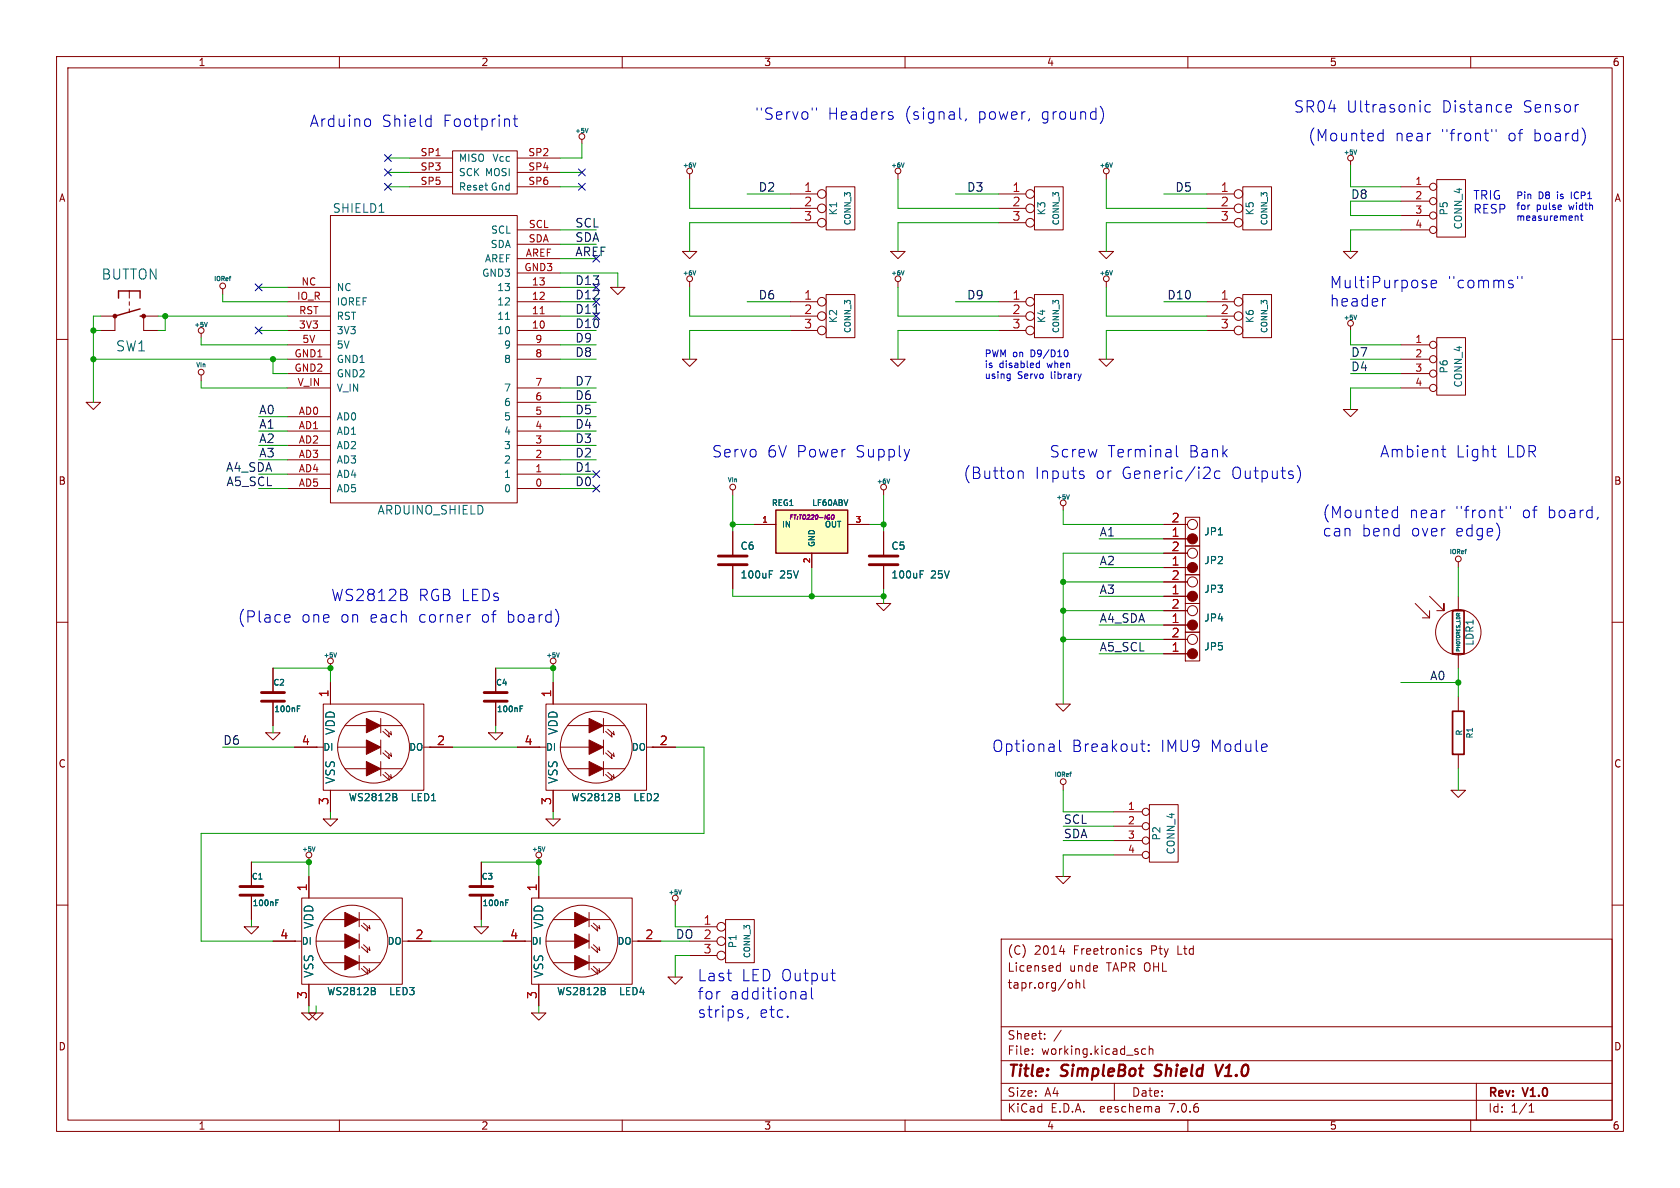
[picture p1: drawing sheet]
<svg xmlns="http://www.w3.org/2000/svg" width="297mm" height="210mm" viewBox="0 0 297 210" stroke-linecap="round" stroke-linejoin="round" font-family="sans-serif">
<defs><g id="words">
<g font-size="2.8" fill="#0000c2">
<text x="54.6" y="22.6">Arduino</text>
<text x="67.4" y="22.6">Shield</text>
<text x="78.2" y="22.6">Footprint</text>
<text x="133.3" y="21.3">&quot;Servo&quot;</text>
<text x="146.2" y="21.3">Headers</text>
<text x="159.8" y="21.3">(signal,</text>
<text x="172.8" y="21.3">power,</text>
<text x="184" y="21.3">ground)</text>
<text x="228.6" y="20.1">SR04</text>
<text x="237.9" y="20.1">Ultrasonic</text>
<text x="254.8" y="20.1">Distance</text>
<text x="269.2" y="20.1">Sensor</text>
<text x="231.1" y="25.2">(Mounted</text>
<text x="246.5" y="25.2">near</text>
<text x="254.7" y="25.2">&quot;front&quot;</text>
<text x="266.5" y="25.2">of</text>
<text x="271" y="25.2">board)</text>
<text x="234.9" y="51.1">MultiPurpose</text>
<text x="255.8" y="51.1">&quot;comms&quot;</text>
<text x="234.9" y="54.4">header</text>
<text x="125.7" y="81">Servo</text>
<text x="135.5" y="81">6V Power</text>
<text x="151.2" y="81">Supply</text>
<text x="185.4" y="81">Screw</text>
<text x="195.7" y="81">Terminal</text>
<text x="210.1" y="81">Bank</text>
<text x="243.8" y="81">Ambient</text>
<text x="257.3" y="81">Light</text>
<text x="266.2" y="81">LDR</text>
<text x="170.2" y="84.8">(Button</text>
<text x="182.8" y="84.8">Inputs</text>
<text x="193.6" y="84.8">or</text>
<text x="198.2" y="84.8">Generic/i2c</text>
<text x="217.7" y="84.8">Outputs)</text>
<text x="233.7" y="91.8">(Mounted</text>
<text x="233.7" y="95">can</text>
<text x="240.6" y="95">bend</text>
<text x="249" y="91.8">near</text>
<text x="249.4" y="95">over</text>
<text x="257.2" y="91.8">&quot;front&quot;</text>
<text x="257.3" y="95">edge)</text>
<text x="269" y="91.8">of</text>
<text x="273.6" y="91.8">board,</text>
<text x="58.4" y="106.4">WS2812B</text>
<text x="73.9" y="106.4">RGB LEDs</text>
<text x="41.9" y="110.2">(Place</text>
<text x="53.1" y="110.2">one</text>
<text x="60.1" y="110.2">on</text>
<text x="65.3" y="110.2">each</text>
<text x="74" y="110.2">corner</text>
<text x="85.1" y="110.2">of</text>
<text x="89.6" y="110.2">board)</text>
<text x="175.3" y="133.1">Optional</text>
<text x="189.4" y="133.1">Breakout:</text>
<text x="205.1" y="133.1">IMU9</text>
<text x="213.9" y="133.1">Module</text>
<text x="123.2" y="173.6">Last</text>
<text x="131" y="173.6">LED Output</text>
<text x="123.2" y="176.9">for</text>
<text x="129" y="176.9">additional</text>
<text x="123.2" y="180.1">strips,</text>
<text x="134.1" y="180.1">etc.</text>
</g>
<g font-size="2.8" fill="#840000">
<text x="178" y="190.9">Title:</text>
<text x="187.7" y="190.9">SimpleBot</text>
<text x="205" y="190.9">Shield</text>
<text x="216.6" y="190.9">V1.0</text>
</g>
<g font-size="2.5" fill="#006464">
<text x="17.9" y="49.6">BUTTON</text>
<text x="20.4" y="62.3">SW1</text>
</g>
<g font-size="2.1" fill="#0f0f0f">
<text x="134.1" y="34">D2</text>
<text x="170.9" y="34">D3</text>
<text x="207.7" y="34">D5</text>
<text x="238.8" y="35.3">D8</text>
<text x="101.6" y="40.3">SCL</text>
<text x="101.6" y="45.4">AREF</text>
<text x="101.6" y="42.9">SDA</text>
<text x="101.6" y="53">D12</text>
<text x="101.6" y="50.5">D13</text>
<text x="134.1" y="53">D6</text>
<text x="170.9" y="53">D9</text>
<text x="206.3" y="53">D10</text>
<text x="101.6" y="58.1">D10</text>
<text x="101.6" y="55.6">D11</text>
<text x="101.6" y="60.6">D9</text>
<text x="101.6" y="63.2">D8</text>
<text x="238.8" y="63.2">D7</text>
<text x="238.8" y="65.7">D4</text>
<text x="101.6" y="70.8">D6</text>
<text x="101.6" y="68.3">D7</text>
<text x="45.7" y="73.3">A0</text>
<text x="45.7" y="75.9">A1</text>
<text x="101.6" y="73.3">D5</text>
<text x="101.6" y="75.9">D4</text>
<text x="39.9" y="83.5">A4_SDA</text>
<text x="45.7" y="78.4">A2</text>
<text x="45.7" y="81">A3</text>
<text x="101.6" y="83.5">D1</text>
<text x="101.6" y="81">D2</text>
<text x="101.6" y="78.4">D3</text>
<text x="40" y="86">A5_SCL</text>
<text x="101.6" y="86">D0</text>
<text x="194.3" y="94.9">A1</text>
<text x="194.3" y="100">A2</text>
<text x="194.3" y="105.1">A3</text>
<text x="194.3" y="110.2">A4_SDA</text>
<text x="194.3" y="115.3">A5_SCL</text>
<text x="252.7" y="120.3">A0</text>
<text x="39.4" y="131.8">D6</text>
<text x="188" y="148.3">SDA</text>
<text x="188" y="145.7">SCL</text>
</g>
<g font-size="2.1" fill="#a90000">
<text x="142.1" y="34">1</text>
<text x="178.9" y="34">1</text>
<text x="215.7" y="34">1</text>
<text x="142.1" y="36.6">2</text>
<text x="142.1" y="39.1">3</text>
<text x="178.9" y="36.6">2</text>
<text x="178.9" y="39.1">3</text>
<text x="215.7" y="36.6">2</text>
<text x="215.7" y="39.1">3</text>
<text x="142.1" y="53.1">1</text>
<text x="178.9" y="53.1">1</text>
<text x="215.7" y="53.1">1</text>
<text x="142.1" y="55.6">2</text>
<text x="142.1" y="58.2">3</text>
<text x="178.9" y="55.6">2</text>
<text x="178.9" y="58.2">3</text>
<text x="215.7" y="55.6">2</text>
<text x="215.7" y="58.2">3</text>
<text x="207" y="95">1</text>
<text x="207" y="92.5">2</text>
<text x="207" y="100.1">1</text>
<text x="207" y="97.5">2</text>
<text x="207" y="107.7">2</text>
<text x="207" y="105.2">1</text>
<text x="207" y="102.6">2</text>
<text x="207" y="112.8">2</text>
<text x="207" y="110.2">1</text>
<text x="207" y="115.3">1</text>
<text x="58.2" y="123.4" transform="rotate(-90 58.2 123.4)">1</text>
<text x="97.5" y="123.4" transform="rotate(-90 97.5 123.4)">1</text>
<text x="53.3" y="131.8">4</text>
<text x="77.2" y="131.8">2</text>
<text x="92.6" y="131.8">4</text>
<text x="116.5" y="131.8">2</text>
<text x="58.2" y="142.4" transform="rotate(-90 58.2 142.4)">3</text>
<text x="97.5" y="142.4" transform="rotate(-90 97.5 142.4)">3</text>
<text x="54.4" y="157.6" transform="rotate(-90 54.4 157.6)">1</text>
<text x="95" y="157.6" transform="rotate(-90 95 157.6)">1</text>
<text x="49.5" y="166.1">4</text>
<text x="73.4" y="166.1">2</text>
<text x="90.1" y="166.1">4</text>
<text x="114" y="166.1">2</text>
<text x="124.3" y="163.6">1</text>
<text x="124.3" y="166.1">2</text>
<text x="124.3" y="168.7">3</text>
<text x="54.4" y="176.7" transform="rotate(-90 54.4 176.7)">3</text>
<text x="95" y="176.7" transform="rotate(-90 95 176.7)">3</text>
</g>
<g font-size="2.1" fill="#0000c2">
<text x="260.3" y="35.4">TRIG</text>
<text x="260.3" y="37.9">RESP</text>
</g>
<g font-size="2.1" fill="#006464">
<text x="58.7" y="37.8">SHIELD1</text>
<text x="66.7" y="91.2">ARDUINO_SHIELD</text>
<text x="59.4" y="130" transform="rotate(-90 59.4 130)">VDD</text>
<text x="98.8" y="130" transform="rotate(-90 98.8 130)">VDD</text>
<text x="59.4" y="138.7" transform="rotate(-90 59.4 138.7)">VSS</text>
<text x="98.8" y="138.7" transform="rotate(-90 98.8 138.7)">VSS</text>
<text x="55.6" y="164.3" transform="rotate(-90 55.6 164.3)">VDD</text>
<text x="96.2" y="164.3" transform="rotate(-90 96.2 164.3)">VDD</text>
<text x="55.6" y="173" transform="rotate(-90 55.6 173)">VSS</text>
<text x="96.2" y="173" transform="rotate(-90 96.2 173)">VSS</text>
</g>
<text font-size="2.1" fill="#009600" x="119.4" y="166.1">DO</text>
<g font-size="2.1" fill="#840000">
<text x="178" y="172">Licensed</text>
<text x="178" y="169">(C)</text>
<text x="182.8" y="169">2014</text>
<text x="189" y="172">unde</text>
<text x="189.8" y="169">Freetronics</text>
<text x="195.7" y="172">TAPR OHL</text>
<text x="203.6" y="169">Pty</text>
<text x="208.4" y="169">Ltd</text>
<text x="178" y="175">tapr.org/ohl</text>
<text x="178" y="184">Sheet:</text>
<text x="178" y="186.7">File:</text>
<text x="184.1" y="186.7">working.kicad_sch</text>
<text x="178" y="196.9">KiCad</text>
<text x="178" y="194.1">Size:</text>
<text x="184.7" y="194.1">A4</text>
<text x="185.7" y="196.9">E.D.A.</text>
<text x="194.6" y="196.9">eeschema</text>
<text x="200" y="194.1">Date:</text>
<text x="207" y="196.9">7.0.6</text>
<text x="263" y="194.3">Rev:</text>
<text x="263" y="196.9">Id:</text>
<text x="267.1" y="196.9">1/1</text>
<text x="269.4" y="194.3">V1.0</text>
</g>
<g font-size="1.8" fill="#840000">
<text x="35" y="11.9">1</text>
<text x="85" y="11.9">2</text>
<text x="135" y="11.9">3</text>
<text x="185" y="11.9">4</text>
<text x="235" y="11.9">5</text>
<text x="285" y="11.9">6</text>
<text x="10.3" y="35.9">A</text>
<text x="285.3" y="35.9">A</text>
<text x="10.3" y="85.9">B</text>
<text x="285.3" y="85.9">B</text>
<text x="10.3" y="135.9">C</text>
<text x="285.3" y="135.9">C</text>
<text x="10.3" y="185.9">D</text>
<text x="285.3" y="185.9">D</text>
<text x="35" y="199.9">1</text>
<text x="85" y="199.9">2</text>
<text x="135" y="199.9">3</text>
<text x="185" y="199.9">4</text>
<text x="235" y="199.9">5</text>
<text x="285" y="199.9">6</text>
</g>
<g font-size="1.8" fill="#a90000">
<text x="74.3" y="27.7">SP1</text>
<text x="93.3" y="27.7">SP2</text>
<text x="74.3" y="30.2">SP3</text>
<text x="74.3" y="32.8">SP5</text>
<text x="93.3" y="30.2">SP4</text>
<text x="93.3" y="32.8">SP6</text>
<text x="250.1" y="32.8">1</text>
<text x="250.1" y="35.3">2</text>
<text x="93.4" y="40.4">SCL</text>
<text x="250.1" y="37.8">3</text>
<text x="250.1" y="40.4">4</text>
<text x="92.9" y="45.5">AREF</text>
<text x="93.4" y="42.9">SDA</text>
<text x="52.4" y="53.1">IO_R</text>
<text x="53.2" y="50.5">NC</text>
<text x="92.6" y="48">GND3</text>
<text x="93.9" y="53.1">12</text>
<text x="93.9" y="50.5">13</text>
<text x="52.8" y="58.2">3V3</text>
<text x="52.8" y="55.6">RST</text>
<text x="93.9" y="58.2">10</text>
<text x="93.9" y="55.6">11</text>
<text x="52" y="63.2">GND1</text>
<text x="52" y="65.8">GND2</text>
<text x="53.4" y="60.7">5V</text>
<text x="94.5" y="63.2">8</text>
<text x="94.5" y="60.7">9</text>
<text x="250.1" y="60.7">1</text>
<text x="250.1" y="63.2">2</text>
<text x="250.1" y="65.8">3</text>
<text x="52.5" y="68.3">V_IN</text>
<text x="94.5" y="70.9">6</text>
<text x="94.5" y="68.3">7</text>
<text x="250.1" y="68.3">4</text>
<text x="52.7" y="73.4">AD0</text>
<text x="52.7" y="75.9">AD1</text>
<text x="94.5" y="75.9">4</text>
<text x="94.5" y="73.4">5</text>
<text x="52.7" y="78.5">AD2</text>
<text x="52.7" y="81">AD3</text>
<text x="52.7" y="83.6">AD4</text>
<text x="94.5" y="83.6">1</text>
<text x="94.5" y="81">2</text>
<text x="94.5" y="78.5">3</text>
<text x="52.7" y="86.1">AD5</text>
<text x="94.5" y="86.1">0</text>
<text x="199.3" y="143.3">1</text>
<text x="199.3" y="145.8">2</text>
<text x="199.3" y="148.3">3</text>
<text x="199.3" y="150.9">4</text>
</g>
<g font-size="1.8" fill="#006464">
<text x="81" y="28.8">MISO</text>
<text x="87" y="28.8">Vcc</text>
<text x="81" y="31.3">SCK MOSI</text>
<text x="81" y="33.9">Reset Gnd</text>
<text x="86.7" y="41.5">SCL</text>
<text x="148.2" y="38.2" transform="rotate(-90 148.2 38.2)">K1</text>
<text x="185" y="38.2" transform="rotate(-90 185 38.2)">K3</text>
<text x="221.8" y="38.2" transform="rotate(-90 221.8 38.2)">K5</text>
<text x="256.1" y="38.2" transform="rotate(-90 256.1 38.2)">P5</text>
<text x="258.7" y="40.7" transform="rotate(-90 258.7 40.7)">CONN_4</text>
<text x="85.6" y="46.6">AREF</text>
<text x="86.7" y="44">SDA</text>
<text x="59.4" y="51.7">NC</text>
<text x="85.1" y="49.1">GND3</text>
<text x="87.8" y="51.7">13</text>
<text x="59.4" y="59.3">3V3</text>
<text x="59.4" y="54.2">IOREF</text>
<text x="59.4" y="56.7">RST</text>
<text x="87.8" y="59.3">10</text>
<text x="87.8" y="56.7">11</text>
<text x="87.8" y="54.2">12</text>
<text x="148.2" y="57.2" transform="rotate(-90 148.2 57.2)">K2</text>
<text x="185" y="57.2" transform="rotate(-90 185 57.2)">K4</text>
<text x="221.8" y="57.2" transform="rotate(-90 221.8 57.2)">K6</text>
<text x="59.4" y="61.8">5V</text>
<text x="59.4" y="64.4">GND1</text>
<text x="89" y="64.4">8</text>
<text x="89" y="61.8">9</text>
<text x="59.4" y="66.9">GND2</text>
<text x="59.4" y="69.4">V_IN</text>
<text x="89" y="72">6</text>
<text x="89" y="69.4">7</text>
<text x="256.1" y="66.1" transform="rotate(-90 256.1 66.1)">P6</text>
<text x="258.7" y="68.6" transform="rotate(-90 258.7 68.6)">CONN_4</text>
<text x="59.4" y="74.5">AD0</text>
<text x="59.4" y="77.1">AD1</text>
<text x="89" y="77.1">4</text>
<text x="89" y="74.5">5</text>
<text x="59.4" y="79.6">AD2</text>
<text x="59.4" y="82.1">AD3</text>
<text x="89" y="82.1">2</text>
<text x="89" y="79.6">3</text>
<text x="59.4" y="84.7">AD4</text>
<text x="59.4" y="87.2">AD5</text>
<text x="89" y="87.2">0</text>
<text x="89" y="84.7">1</text>
<text x="212.8" y="94.8">JP1</text>
<text x="130.8" y="97.4">C6</text>
<text x="157.5" y="97.4">C5</text>
<text x="212.8" y="99.9">JP2</text>
<text x="130.8" y="102.5">100uF</text>
<text x="137.9" y="102.5">25V</text>
<text x="157.5" y="102.5">100uF</text>
<text x="164.5" y="102.5">25V</text>
<text x="212.8" y="105">JP3</text>
<text x="212.8" y="110.1">JP4</text>
<text x="212.8" y="115.2">JP5</text>
<text x="260.7" y="114.3" transform="rotate(-90 260.7 114.3)">LDR1</text>
<text x="61.6" y="141.8">WS2812B</text>
<text x="72.5" y="141.8">LED1</text>
<text x="100.9" y="141.8">WS2812B</text>
<text x="111.9" y="141.8">LED2</text>
<text x="205.3" y="148.7" transform="rotate(-90 205.3 148.7)">P2</text>
<text x="207.9" y="151.1" transform="rotate(-90 207.9 151.1)">CONN_4</text>
<text x="130.4" y="167.7" transform="rotate(-90 130.4 167.7)">P1</text>
<text x="57.7" y="176.1">WS2812B</text>
<text x="68.7" y="176.1">LED3</text>
<text x="98.4" y="176.1">WS2812B</text>
<text x="109.3" y="176.1">LED4</text>
</g>
<g font-size="1.7" fill="#0000c2">
<text x="268" y="35.3">Pin</text>
<text x="271.9" y="35.3">D8</text>
<text x="275.4" y="35.3">is</text>
<text x="278.1" y="35.3">ICP1</text>
<text x="268" y="37.2">for</text>
<text x="268" y="39.1">measurement</text>
<text x="271.6" y="37.2">pulse</text>
<text x="277.5" y="37.2">width</text>
<text x="174" y="63.2">PWM on</text>
<text x="174" y="65.1">is</text>
<text x="176.7" y="65.1">disabled</text>
<text x="182.3" y="63.2">D9/D10</text>
<text x="185.3" y="65.1">when</text>
<text x="174" y="67.1">using</text>
<text x="179.9" y="67.1">Servo</text>
<text x="185.9" y="67.1">library</text>
</g>
<g font-size="1.7" fill="#006464">
<text x="57.1" y="132.9">DI</text>
<text x="72.2" y="132.9">DO</text>
<text x="96.4" y="132.9">DI</text>
<text x="111.6" y="132.9">DO</text>
<text x="53.3" y="167.2">DI</text>
<text x="68.4" y="167.2">DO</text>
<text x="93.9" y="167.2">DI</text>
<text x="109.1" y="167.2">DO</text>
</g>
<g font-size="1.4" fill="#006464">
<text x="150.6" y="39.9" transform="rotate(-90 150.6 39.9)">CONN_3</text>
<text x="187.4" y="39.9" transform="rotate(-90 187.4 39.9)">CONN_3</text>
<text x="224.3" y="39.9" transform="rotate(-90 224.3 39.9)">CONN_3</text>
<text x="150.6" y="59" transform="rotate(-90 150.6 59)">CONN_3</text>
<text x="187.4" y="59" transform="rotate(-90 187.4 59)">CONN_3</text>
<text x="224.3" y="59" transform="rotate(-90 224.3 59)">CONN_3</text>
<text x="136.3" y="89.6">REG1</text>
<text x="143.5" y="89.6">LF60ABV</text>
<text x="138.2" y="93.4">IN</text>
<text x="145.7" y="93.4">OUT</text>
<text x="144.2" y="96.8" transform="rotate(-90 144.2 96.8)">GND</text>
<text x="48.2" y="121.4">C2</text>
<text x="87.6" y="121.4">C4</text>
<text x="48.4" y="126.1">100nF</text>
<text x="87.7" y="126.1">100nF</text>
<text x="258.7" y="130.1" transform="rotate(-90 258.7 130.1)">R</text>
<text x="260.6" y="130.7" transform="rotate(-90 260.6 130.7)">R1</text>
<text x="44.4" y="155.7">C1</text>
<text x="85.1" y="155.7">C3</text>
<text x="44.6" y="160.4">100nF</text>
<text x="85.2" y="160.4">100nF</text>
<text x="132.8" y="169.5" transform="rotate(-90 132.8 169.5)">CONN_3</text>
</g>
<g font-size="1.4" fill="#a90000">
<text x="134.6" y="92.5">1</text>
<text x="151.2" y="92.5">3</text>
<text x="143.3" y="99.7" transform="rotate(-90 143.3 99.7)">2</text>
</g>
<g font-size="1.1" fill="#006464">
<text x="101.6" y="23.7">+5V</text>
<text x="120.6" y="29.8">+6V</text>
<text x="157.4" y="29.8">+6V</text>
<text x="194.3" y="29.8">+6V</text>
<text x="237.4" y="27.5">+5V</text>
<text x="37.7" y="49.9">IORef</text>
<text x="120.6" y="48.9">+6V</text>
<text x="157.4" y="48.9">+6V</text>
<text x="194.3" y="48.9">+6V</text>
<text x="34.2" y="58">+5V</text>
<text x="237.4" y="56.7">+5V</text>
<text x="34.6" y="65.1">VIn</text>
<text x="128.5" y="85.4">VIn</text>
<text x="154.9" y="85.7">+6V</text>
<text x="186.6" y="88.5">+5V</text>
<text x="256.2" y="98.1">IORef</text>
<text x="57.1" y="116.4">+5V</text>
<text x="96.5" y="116.4">+5V</text>
<text x="186.3" y="137.5">IORef</text>
<text x="53.3" y="150.7">+5V</text>
<text x="93.9" y="150.7">+5V</text>
<text x="118.1" y="158.3">+5V</text>
</g>
<text font-size="1.1" fill="#840084" x="139.4" y="92">FT:TO220-IGO</text>
<text font-size=".8" fill="#006464" x="258.3" y="115.4" transform="rotate(-90 258.3 115.4)">PHOTORES_LDR</text>
</g></defs>
<g fill="none" stroke="#840000" stroke-width=".18">
<path d="M10 10h277v190h-277zM12 12h273v186h-273zM60 10v2M110 10v2M160 10v2M210 10v2M260 10v2M58.4 38.1h33v50.8h-33zM72.4 33h7.6M72.4 27.9h7.6M72.4 30.5h7.6M80 26.7h11.4v7.6h-11.4z"/>
<path d="M91.4 33h7.7M91.4 27.9h7.7M91.4 30.5h7.7M102.9 24.6v.8M121.9 30.7v1.1M139.7 34.3h4.8M139.7 36.8h4.8M139.7 39.4h4.8M146 33h5.1v7.6h-5.1zM158.7 30.7v1.1M176.5 34.3h4.9M176.5 36.8h4.9"/>
<path d="M176.5 39.4h4.9M182.9 33h5.1v7.6h-5.1zM195.6 30.7v1.1M213.4 34.3h4.8M213.4 36.8h4.8M213.4 39.4h4.8M219.7 33h5.1v7.6h-5.1zM238.8 28.4v.8M247.6 33h5.1M247.6 35.6h5.1M247.6 38.1h5.1M254 31.8h5.1v10.1h-5.1z"/>
<path d="M10 60h2M17.8 55.9h2.5v2.5h-2.5M22.9 51.4v1.3M22.9 53.3v.7M22.9 54.6v.6M27.9 55.9h-2.5v2.5h2.5M35.6 58.9v.8M39.4 51.1v1M50.8 53.3h7.6M50.8 55.9h7.6M50.8 58.4h7.6M50.8 50.8h7.6"/>
<path d="M91.4 53.3h7.7M91.4 55.9h7.7M91.4 58.4h7.7M91.4 40.6h7.7M91.4 50.8h7.7M91.4 45.7h7.7M91.4 48.3h7.7M91.4 43.2h7.7M107.9 50.8h2.6l-1.3 1.3zM120.6 44.5h2.6l-1.3 1.2zM121.9 49.8v1M139.7 53.3h4.8"/>
<path d="M139.7 55.9h4.8M139.7 58.4h4.8M146 52.1h5.1v7.6h-5.1zM157.5 44.5h2.5l-1.3 1.2zM158.7 49.8v1M176.5 53.3h4.9M176.5 55.9h4.9M176.5 58.4h4.9M182.9 52.1h5.1v7.6h-5.1zM194.3 44.5h2.5l-1.2 1.2zM195.6 49.8v1M213.4 53.3h4.8"/>
<path d="M213.4 55.9h4.8M213.4 58.4h4.8M219.7 52.1h5.1v7.6h-5.1zM237.5 44.5h2.5l-1.2 1.2zM238.8 57.7v.7M247.6 40.6h5.1M254 59.7h5.1v10.2h-5.1zM285 60h2M15.2 71.1h2.6l-1.3 1.3zM35.6 66.3v1M50.8 61h7.6M50.8 63.5h7.6"/>
<path d="M50.8 66h7.6M50.8 68.6h7.6M50.8 78.7h7.6M50.8 76.2h7.6M50.8 73.7h7.6M91.4 61h7.7M91.4 63.5h7.7M91.4 68.6h7.7M91.4 78.7h7.7M91.4 76.2h7.7M91.4 73.7h7.7M91.4 71.1h7.7"/>
<path d="M120.6 63.5h2.6l-1.3 1.3zM157.5 63.5h2.5l-1.3 1.3zM194.3 63.5h2.5l-1.2 1.3zM237.5 72.4h2.5l-1.2 1.3zM247.6 61h5.1M247.6 63.5h5.1M247.6 66h5.1M247.6 68.6h5.1M50.8 86.4h7.6M50.8 83.8h7.6M50.8 81.3h7.6M91.4 86.4h7.7"/>
<path d="M91.4 83.8h7.7M91.4 81.3h7.7M129.5 86.6v1M129.5 94v4.3M129.5 99.8v4.3M133.3 92.7h3.9M143.5 97.8v2.5M149.9 92.7h3.8M156.2 86.6v1M156.2 94v4.3M156.2 99.8v4.3M188 89.4v.8"/>
<path d="M205.7 97.8h4.2M205.7 95.3h4.2M205.7 92.7h4.2M209.5 96.5h2.6v5.1h-2.6zM209.5 91.4h2.6v5.1h-2.6zM257.8 99.3v1M10 110h2M48.3 118.1v4.3M58.4 117.3v.8M87.6 118.1v4.3M97.8 117.3v.8M154.9 106.7h2.6l-1.3 1.3z"/>
<path d="M205.7 115.6h4.2M205.7 113h4.2M205.7 110.5h4.2M205.7 108h4.2M205.7 105.4h4.2M205.7 102.9h4.2M205.7 100.3h4.2M209.5 111.8h2.6v5h-2.6zM209.5 106.7h2.6v5.1h-2.6zM209.5 101.6h2.6v5.1h-2.6zM250.2 106.7l2.5 2.5M251.5 109.2h1.2"/>
<path d="M252.7 108v1.2M252.7 105.4l2.6 2.6M254 108h1.3M255.3 108v-1.3v1.3M257.8 105.4v2.6M257.8 115.6v2.5M285 110h2M47 129.5h2.5l-1.2 1.3zM48.3 124v4.3M52.1 132.1h5M57.1 124.5h17.8v15.2h-17.8zM58.4 120.7v3.8"/>
<path d="M58.4 139.7v3.8M59.7 132.1h5.1M61 135.9h3.8M61 128.3h3.8M67.3 135.9h3.8M67.3 128.3h3.8M67.3 127v2.5M67.3 130.8v2.6M67.3 134.6v2.6M67.7 136.9l1.1 1-.1-.6M67.7 133.1l1.1 1-.1-.6M67.7 129.3l1.1 1-.1-.6"/>
<path d="M68.1 136.5l1.1 1-.1-.6M68.1 132.7l1.1 1-.1-.6M68.1 128.9l1.1 1-.1-.6M74.9 132.1h5.1M86.4 129.5h2.5l-1.3 1.3zM87.6 124v4.3M91.4 132.1h5.1M96.5 124.5h17.8v15.2h-17.8zM97.8 120.7v3.8M97.8 139.7v3.8M99.1 132.1h5M100.3 135.9h3.8"/>
<path d="M100.3 128.3h3.8M106.7 135.9h3.8M106.7 128.3h3.8M106.7 127v2.5M106.7 130.8v2.6M106.7 134.6v2.6M107.1 136.9l1.1 1-.1-.6M107.1 133.1l1.1 1-.1-.6M107.1 129.3l1.1 1-.1-.6M107.4 136.5l1.2 1-.1-.6M107.4 132.7l1.2 1-.1-.6M107.4 128.9l1.2 1-.1-.6"/>
<path d="M114.3 132.1h5.1M186.7 124.5h2.5l-1.2 1.2zM188 138.7v1M256.5 139.7h2.6l-1.3 1.3zM257.8 123.2v2.5M257.8 133.4v2.5M10 160h2M44.4 152.4v4.3M44.4 158.2v4.4M53.3 158.8h17.8v15.2h-17.8zM54.6 151.6v.8M54.6 154.9v3.9"/>
<path d="M57.1 144.8h2.6l-1.3 1.3zM85.1 152.4v4.3M85.1 158.2v4.4M94 158.8h17.8v15.2h-17.8zM95.2 151.6v.8M95.2 154.9v3.9M96.5 144.8h2.6l-1.3 1.3zM119.4 159.3v.7M186.7 154.9h2.5l-1.2 1.3zM196.8 143.5h5.1M196.8 146.1h5.1M196.8 148.6h5.1"/>
<path d="M196.8 151.1h5.1M203.2 142.2h5.1v10.2h-5.1zM285 160h2M43.2 163.8h2.5l-1.3 1.3zM48.3 166.4h5M53.3 179.1h2.6l-1.3 1.2zM54.6 179.1h2.5l-1.2 1.2zM54.6 174v3.8M55.9 166.4h5.1M57.1 170.2h3.9M57.1 162.6h3.9M63.5 170.2h3.8"/>
<path d="M63.5 162.6h3.8M63.5 161.3v2.5M63.5 165.1v2.5M63.5 168.9v2.6M63.9 171.2l1.1 1-.1-.6M63.9 167.4l1.1 1-.1-.6M63.9 163.6l1.1 1-.1-.6M64.3 170.8l1.1 1-.1-.6M64.3 167l1.1 1-.1-.6M64.3 163.2l1.1 1-.1-.6M71.1 166.4h5.1M83.8 163.8h2.6l-1.3 1.3z"/>
<path d="M88.9 166.4h5.1M94 179.1h2.5l-1.3 1.2zM95.2 174v3.8M96.5 166.4h5.1M97.8 170.2h3.8M97.8 162.6h3.8M104.1 170.2h3.8M104.1 162.6h3.8M104.1 161.3v2.5M104.1 165.1v2.5M104.1 168.9v2.6M104.5 171.2l1.2 1-.2-.6"/>
<path d="M104.5 167.4l1.2 1-.2-.6M104.5 163.6l1.2 1-.2-.6M104.9 170.8l1.1 1-.1-.6M104.9 167l1.1 1-.1-.6M104.9 163.2l1.1 1-.1-.6M111.8 166.4h5M118.1 172.7h2.5l-1.2 1.3zM121.9 163.8h4.8M121.9 166.4h4.8M121.9 168.9h4.8M128.3 162.6h5v7.6h-5zM177 166h108v32h-108z"/>
<path d="M186.9 171.6h.6M186.9 170.8h.6M187.3 168.2h.9M187.5 170.2v1.5M189.1 173.7l.4 .1 .1 .2-.1 .6-.4 .1M190.2 173.8l.3-.1 .3 .1 .1 .9M190.2 173.2v1.5M191.6 173.2v1.3l.2 .2M201.7 167.8l-.3-.1-.2 .2v.2l.5 .2v.3h-.5M60 198v2M110 198v2M160 198v2"/>
<path d="M177 194.5h108M177 191.5h108M177 187.5h108M177 181.5h108M182.5 186.3v.1M182.5 185.5v.1M184.7 183.6v.1M184.7 182.8v.1M187.6 182.1l-1.3 2M197 191.5v3M202.5 185.5l-.4-.1-.3 .3v.4l.2 .2h.5M203.2 185.5l.2-.1 .3 .1 .1 .9"/>
<path d="M203.2 184.9v1.5M204.9 195.7l.1 .9M205 196.5l-.2 .1M205 196h-.2M210 198v2M260 198v2M261 191.5v6.5M270.3 196.6h.9M270.3 195.5l.4-.4v1.5"/>
<circle cx="102.9" cy="24.1" r=".51"/>
<circle cx="121.9" cy="30.2" r=".51"/>
<circle cx="145.3" cy="34.3" r=".76"/>
<circle cx="145.3" cy="39.4" r=".76"/>
<circle cx="145.3" cy="36.8" r=".76"/>
<circle cx="158.8" cy="30.2" r=".51"/>
<circle cx="182.1" cy="36.8" r=".76"/>
<circle cx="182.1" cy="39.4" r=".76"/>
<circle cx="182.1" cy="34.3" r=".76"/>
<circle cx="195.6" cy="30.2" r=".51"/>
<circle cx="218.9" cy="34.3" r=".76"/>
<circle cx="218.9" cy="36.8" r=".76"/>
<circle cx="218.9" cy="39.4" r=".76"/>
<circle cx="238.8" cy="27.9" r=".51"/>
<circle cx="253.4" cy="38.1" r=".63"/>
<circle cx="253.4" cy="35.6" r=".63"/>
<circle cx="253.4" cy="33" r=".63"/>
<circle cx="35.6" cy="58.4" r=".51"/>
<circle cx="39.4" cy="50.5" r=".51"/>
<circle cx="121.9" cy="49.3" r=".51"/>
<circle cx="145.3" cy="58.4" r=".76"/>
<circle cx="145.3" cy="53.3" r=".76"/>
<circle cx="145.3" cy="55.9" r=".76"/>
<circle cx="158.8" cy="49.3" r=".51"/>
<circle cx="182.1" cy="53.3" r=".76"/>
<circle cx="182.1" cy="55.9" r=".76"/>
<circle cx="182.1" cy="58.4" r=".76"/>
<circle cx="195.6" cy="49.3" r=".51"/>
<circle cx="218.9" cy="53.3" r=".76"/>
<circle cx="218.9" cy="55.9" r=".76"/>
<circle cx="218.9" cy="58.4" r=".76"/>
<circle cx="238.8" cy="57.2" r=".51"/>
<circle cx="253.4" cy="40.6" r=".63"/>
<circle cx="35.6" cy="65.8" r=".51"/>
<circle cx="253.4" cy="61" r=".63"/>
<circle cx="253.4" cy="63.5" r=".63"/>
<circle cx="253.4" cy="68.6" r=".63"/>
<circle cx="253.4" cy="66" r=".63"/>
<circle cx="129.5" cy="86.1" r=".51"/>
<circle cx="156.2" cy="86.1" r=".51"/>
<circle cx="188" cy="88.9" r=".51"/>
<circle cx="210.8" cy="97.8" r=".89"/>
<circle cx="210.8" cy="92.7" r=".89"/>
<circle cx="257.8" cy="98.8" r=".51"/>
<circle cx="58.4" cy="116.8" r=".51"/>
<circle cx="97.8" cy="116.8" r=".51"/>
<circle cx="210.8" cy="102.9" r=".89"/>
<circle cx="210.8" cy="107.9" r=".89"/>
<circle cx="210.8" cy="113" r=".89"/>
<circle cx="257.8" cy="111.8" r="4"/>
<circle cx="66" cy="132.1" r="6.3"/>
<circle cx="105.4" cy="132.1" r="6.3"/>
<circle cx="188" cy="138.2" r=".51"/>
<circle cx="54.6" cy="151.1" r=".51"/>
<circle cx="95.3" cy="151.1" r=".51"/>
<circle cx="119.4" cy="158.8" r=".51"/>
<circle cx="202.6" cy="148.6" r=".63"/>
<circle cx="202.6" cy="143.5" r=".63"/>
<circle cx="202.6" cy="151.1" r=".63"/>
<circle cx="202.6" cy="146" r=".63"/>
<circle cx="62.2" cy="166.4" r="6.3"/>
<circle cx="102.9" cy="166.4" r="6.3"/>
<circle cx="127.5" cy="168.9" r=".76"/>
<circle cx="127.5" cy="163.8" r=".76"/>
<circle cx="127.5" cy="166.4" r=".76"/>
</g>
<path d="M204.1 190.1l.2 .1M204.4 188.4l-.1 .2v.4M214.9 188.2l.4 2 .9-2" fill="none" stroke="#840000" stroke-width=".4"/>
<path d="M127 99.8h5.1M127 98.3h5.1M153.7 99.8h5M153.7 98.3h5M46.2 124h4.1M46.2 122.4h4.1M85.6 124h4.1M85.6 122.4h4.1M42.4 158.2h4.1M42.4 156.7h4.1M83.1 158.2h4M83.1 156.7h4" fill="none" stroke="#840000" stroke-width=".51"/>
<g fill="none" stroke="#006464" stroke-width=".18">
<path d="M104 22.7l-.3 .8M123 28.8l-.2 .8M159.8 28.8l-.2 .8M196.7 28.8l-.3 .8M239.8 26.5l-.2 .8M36.6 57l-.2 .7M89.4 56.5h.7M123 47.8l-.2 .8M159.8 47.8l-.2 .8M196.7 47.8l-.3 .8M239.8 55.7l-.2 .8M157.3 84.7l-.3 .7"/>
<path d="M189 87.5l-.2 .7M59.5 115.4l-.2 .8M98.9 115.4l-.3 .8M136 101.5h.4M136 100.9h.6M162.7 101.5h.4M162.7 100.9h.6M52.6 125.3h.3M52.6 124.8h.4M91.9 125.3h.4M91.9 124.8h.5M48.8 159.6h.3"/>
<path d="M48.8 159.1h.4M55.7 149.7l-.3 .8M70.1 140.9l.1 .2-.1 .4M70.1 140.4v.4M89.4 159.6h.3M89.4 159.1h.5M96.3 149.7l-.2 .8M109.4 140.9l.2 .2-.2 .4M109.4 140.4v.4M120.5 157.3l-.3 .8M66.3 175.2l.1 .2-.1 .4M66.3 174.7v.4"/>
<path d="M106.9 175.2l.1 .2-.1 .4M106.9 174.7v.4"/>
</g>
<g fill="#840000" stroke="#840000" stroke-width=".18">
<path d="M64.8 134.6l2.5 1.3-2.5 1.3z"/>
<path d="M64.8 130.8l2.5 1.3-2.5 1.3z"/>
<path d="M64.8 127l2.5 1.3-2.5 1.2z"/>
<path d="M61 168.9l2.5 1.3-2.5 1.3z"/>
<path d="M61 165.1l2.5 1.3-2.5 1.2z"/>
<path d="M61 161.3l2.5 1.3-2.5 1.2z"/>
<path d="M101.6 168.9l2.5 1.3-2.5 1.3z"/>
<path d="M101.6 165.1l2.5 1.3-2.5 1.2z"/>
<path d="M101.6 161.3l2.5 1.3-2.5 1.2z"/>
<path d="M104.1 134.6l2.6 1.3-2.6 1.3z"/>
<path d="M104.1 130.8l2.6 1.3-2.6 1.3z"/>
<path d="M104.1 127l2.6 1.3-2.6 1.2z"/>
<circle cx="210.8" cy="115.6" r=".89"/>
<circle cx="210.8" cy="110.5" r=".89"/>
<circle cx="210.8" cy="105.4" r=".89"/>
<circle cx="210.8" cy="100.3" r=".89"/>
<circle cx="210.8" cy="95.2" r=".89"/>
<circle cx="20.3" cy="55.9" r=".33"/>
<circle cx="25.4" cy="55.9" r=".33"/>
</g>
<path d="M95.5 55.5h.7" fill="none" stroke="#a90000" stroke-width=".18"/>
<path d="M256.8 108h2v7.6h-2zM256.8 125.7h2v7.7h-2z" fill="none" stroke="#840000" stroke-width=".3"/>
<path d="M21 52.7v-1.3h3.8v1.3M24.8 54.6l-4.5 1.3M24.8 55.9h.6M137.2 90.2h12.7v7.6h-12.7z" fill="none" stroke="#840000" stroke-width=".25"/>
<path d="M137.2 90.2h12.7v7.6h-12.7z" fill="#ffffc2" stroke="#ffffc2" stroke-width=".18"/>
<path d="M147 91.1l.2-.1 .3 .1-.1 .4-.2 .3-.2-.1z" fill="none" stroke="#840084" stroke-width=".18"/>
<path d="M105 55.4h.8" fill="none" stroke="#0f0f0f" stroke-width=".18"/>
<g fill="none" stroke="#0000c2" stroke-width=".18">
<path d="M143.6 19.1v.4M144.3 19.1v.4M157.6 19.7l.2 .1M169.7 19.1v1.7l.3 .3M194.5 18.8a2.3 2.3 0 0 1 0 3.1M252.9 18.6l-.6-.1-.4 .4v.5l.2 .3 .2 .1 .6-.1M266.3 19.7l.2 .1 .6-.1M266.3 18.6l.6-.1 .2 .1 .1 .4-.9 .1M278.9 18.5h.2M64.8 21a.54 .54 0 0 1 .7 .4v.6a.55 .55 0 0 1-.7 .4M75.6 21l.6 .1M76.2 22.3l-.6 .1"/>
<path d="M76.2 20.3v2.1M90.7 21h.8M91 20.3v1.8l.1 .2 .4 .1M157.6 20.4l.3 .3-.1 .3-.2 .1M170.8 21l-.2 .4M182 21l-.1 .3M243.8 24.8l.1 .1 .6-.1M243.8 23.7l.1-.1 .6 .1M244.5 22.9v2M262.4 23.6h.8M263 24.9h.2M263.7 22.9v.4"/>
<path d="M264.5 22.9v.4M278.6 38.2l.4 .1v.7M279.4 38.2h.4M279.6 37.8v1l.2 .2M279.8 22.7a2.36 2.36 0 0 1 0 2.9M245 52.8l-.4 .1M252 50.2l.2 .3v.3l-.2 .1M252 49.5l.2 .1M253 50.2l1-.2-.1-.4-.6-.1-.3 .3 .1 1 .2 .1 .6-.1M268.3 48.9v.4M269.1 48.9v.4M160.8 79.4l-.5 1.4"/>
<path d="M178.2 66.1l.4 .1M178.6 66.1v1l-.2 .2M178.6 66.8l-.4 .1M183.3 64.9h.5M183.3 64.2h.5M183.8 63.8v1.2M188.4 61.9a.64 .64 0 0 1 .4 .6 .64 .64 0 0 1-.4 .6M191.1 66.1l-.2 .8M208 78.8v1.7l.3 .3M254.8 79.4h.8M255.1 78.8v1.7l.1 .2 .4 .1M263.7 79.4h.8"/>
<path d="M180 83.2v1.4M180 83.4a.5 .5 0 0 1 .9 .1v1.1M191.1 83.2l.5 .1M191.1 83.9l.5 .1 .1 .3-.3 .3h-.4M213.1 82.6h.5a.54 .54 0 0 1 .3 .8l-1.2 1.2h1.2M215.7 83.3l-.6-.1-.4 .4v.6l.2 .3 .2 .1 .6-.1M229.3 82.3a2.3 2.3 0 0 1 0 3.1M246.3 91.4l.2 .1 .6-.1M246.3 90.3l.2-.1 .6 .1M247.1 89.5v2M264.1 80.7l.4 .1M264.9 90.2h.8"/>
<path d="M265.5 91.5h.2M266.3 89.5v.4M267 89.5v.4M282.5 91.4l-.2 .4M50.6 108.6l.6 .1 .1 .4-1 .2M51.2 109.9l-.6 .1M71.8 105.2a.54 .54 0 0 1 0 .9M71.8 104.4l.1 .2-.1 .3M83.2 108.6l-.4 .1M98.5 108.1l.1 .2a2.39 2.39 0 0 1-.1 2.1M187.3 130.8v1.8l.3 .2M201.6 131.5h.8"/>
<path d="M202 132.8h.4M203.1 132.7l.1 .1h-.1M203.1 132.7l-.1 .1h.1M203.1 131.6v.2M203.1 132.7v.1M203.1 131.6l.1 .1-.1 .1M203.1 131.6l-.1 .1 .1 .1M223.9 131.6l.1 .4-1 .2M132.3 179.7l-.2 .4M141.6 175.4l.2-.1 .6 .1 .1 1.2M141.6 176.5l.2 .1 .7-.1M142.5 175.7l-.9 .2"/>
<path d="M143.5 174.6v1.7l.2 .3M146.9 172h.8M147.3 173.3l.4 .1"/>
</g>
<g fill="none" stroke="#009600" stroke-width=".18">
<path d="M68.6 27.9h3.8M68.6 33h3.8M68.6 30.5h3.8M99.1 33h3.8M99.1 30.5h3.8M102.9 25.4v2.5h-3.8M121.9 31.8v5h17.8M132.1 34.3h7.6M139.7 39.4h-17.8v5.1M158.7 31.8v5h17.8M168.9 34.3h7.6M176.5 39.4h-17.8v5.1"/>
<path d="M195.6 31.8v5h17.8M205.7 34.3h7.7M213.4 39.4h-17.8v5.1M238.8 29.2v3.8h8.8M247.6 35.6h-8.8v2.5h8.8M16.5 58.4h1.3M17.8 55.9h-1.3v15.2M27.9 55.9h22.9M29.2 55.9v2.5h-1.3M35.6 59.7v1.3h15.2M39.4 52.1v1.2h11.4M45.7 58.4h5.1"/>
<path d="M45.7 50.8h5.1M99.1 48.3h10.1v2.5M99.1 55.9h6.3M99.1 53.3h6.3M99.1 58.4h6.3M99.1 40.6h6.3M99.1 50.8h6.3M99.1 43.2h6.3M99.1 45.7h6.3M121.9 50.8v5.1h17.8M132.1 53.3h7.6M139.7 58.4h-17.8v5.1"/>
<path d="M158.7 50.8v5.1h17.8M168.9 53.3h7.6M176.5 58.4h-17.8v5.1M195.6 50.8v5.1h17.8M205.7 53.3h7.7M213.4 58.4h-17.8v5.1M238.8 58.4v2.6h8.8M247.6 40.6h-8.8v3.9M16.5 63.5h34.3M35.6 67.3v1.3h15.2M45.7 76.2h5.1M45.7 78.7h5.1"/>
<path d="M45.7 73.7h5.1M48.3 63.5v2.5h2.5M99.1 61h6.3M99.1 63.5h6.3M99.1 76.2h6.3M99.1 78.7h6.3M99.1 73.7h6.3M99.1 68.6h6.3M99.1 71.1h6.3M238.8 63.5h8.8M238.8 66h8.8M247.6 68.6h-8.8v3.8"/>
<path d="M45.7 86.4h5.1M45.7 83.8h5.1M45.7 81.3h5.1M99.1 86.4h6.3M99.1 83.8h6.3M99.1 81.3h6.3M129.5 92.7h3.8M129.5 87.6v6.4M153.7 92.7h2.5M156.2 87.6v6.4M188 90.2v2.5h17.7M194.3 95.3h11.4"/>
<path d="M205.7 97.8h-17.7v26.7M48.3 118.1h10.1v2.6M87.6 118.1h10.2v2.6M129.5 104.1v1.3h26.7M143.5 100.3v5.1M156.2 104.1v2.6M188 113h17.7M188 102.9h17.7M188 108h17.7M194.3 110.5h11.4M194.3 115.6h11.4M194.3 100.3h11.4"/>
<path d="M194.3 105.4h11.4M257.8 100.3v5.1M257.8 118.1v5.1M39.4 132.1h12.7M48.3 128.3v1.2M80 132.1h11.4M87.6 128.3v1.2M119.4 132.1h5.1v15.2h-88.9v19.1h12.7M188 139.7v3.8h8.8M247.6 120.7h10.2M257.8 135.9v3.8M44.4 152.4h10.2v2.5"/>
<path d="M58.4 143.5v1.3M85.1 152.4h10.1v2.5M97.8 143.5v1.3M188 146.1h8.8M188 148.6h8.8M196.8 151.1h-8.8v3.8M44.4 162.6v1.2M54.6 177.8v1.3M55.9 177.8v1.3M76.2 166.4h12.7M85.1 162.6v1.2M95.2 177.8v1.3"/>
<path d="M116.8 166.4h5.1M119.4 160v3.8M121.9 168.9h-2.5v3.8"/>
</g>
<g fill="none" stroke="#000084" stroke-width=".18">
<path d="M68 29.9l1.2 1.2M68 27.3l1.2 1.2M68 32.4l1.2 1.2M69.2 27.3l-1.2 1.2M69.2 29.9l-1.2 1.2M69.2 32.4l-1.2 1.2M102.3 29.9l1.2 1.2M102.3 32.4l1.2 1.2M103.5 29.9l-1.2 1.2M103.5 32.4l-1.2 1.2M45.1 50.2l1.2 1.2M45.1 57.8l1.2 1.2"/>
<path d="M46.3 50.2l-1.2 1.2M46.3 57.8l-1.2 1.2M104.8 50.2l1.2 1.2M104.8 45.1l1.2 1.2M104.8 55.3l1.2 1.2M104.8 52.7l1.2 1.2M106 50.2l-1.2 1.2M106 45.1l-1.2 1.2M106 55.3l-1.2 1.2M106 52.7l-1.2 1.2M104.8 83.2l1.2 1.2M104.8 85.8l1.2 1.2"/>
<path d="M106 83.2l-1.2 1.2M106 85.8l-1.2 1.2"/>
</g>
<g fill="#009600" stroke="#009600" stroke-width=".18">
<circle cx="188" cy="113" r=".46"/>
<circle cx="188" cy="108" r=".46"/>
<circle cx="188" cy="102.9" r=".46"/>
<circle cx="257.8" cy="120.7" r=".46"/>
<circle cx="156.2" cy="105.4" r=".46"/>
<circle cx="143.5" cy="105.4" r=".46"/>
<circle cx="129.5" cy="92.7" r=".46"/>
<circle cx="156.2" cy="92.7" r=".46"/>
<circle cx="58.4" cy="118.1" r=".46"/>
<circle cx="97.8" cy="118.1" r=".46"/>
<circle cx="54.6" cy="152.4" r=".46"/>
<circle cx="48.3" cy="63.5" r=".46"/>
<circle cx="16.5" cy="58.4" r=".46"/>
<circle cx="16.5" cy="63.5" r=".46"/>
<circle cx="29.2" cy="55.9" r=".46"/>
<circle cx="95.2" cy="152.4" r=".46"/>
</g>
<use href="#words"/>
</svg>
